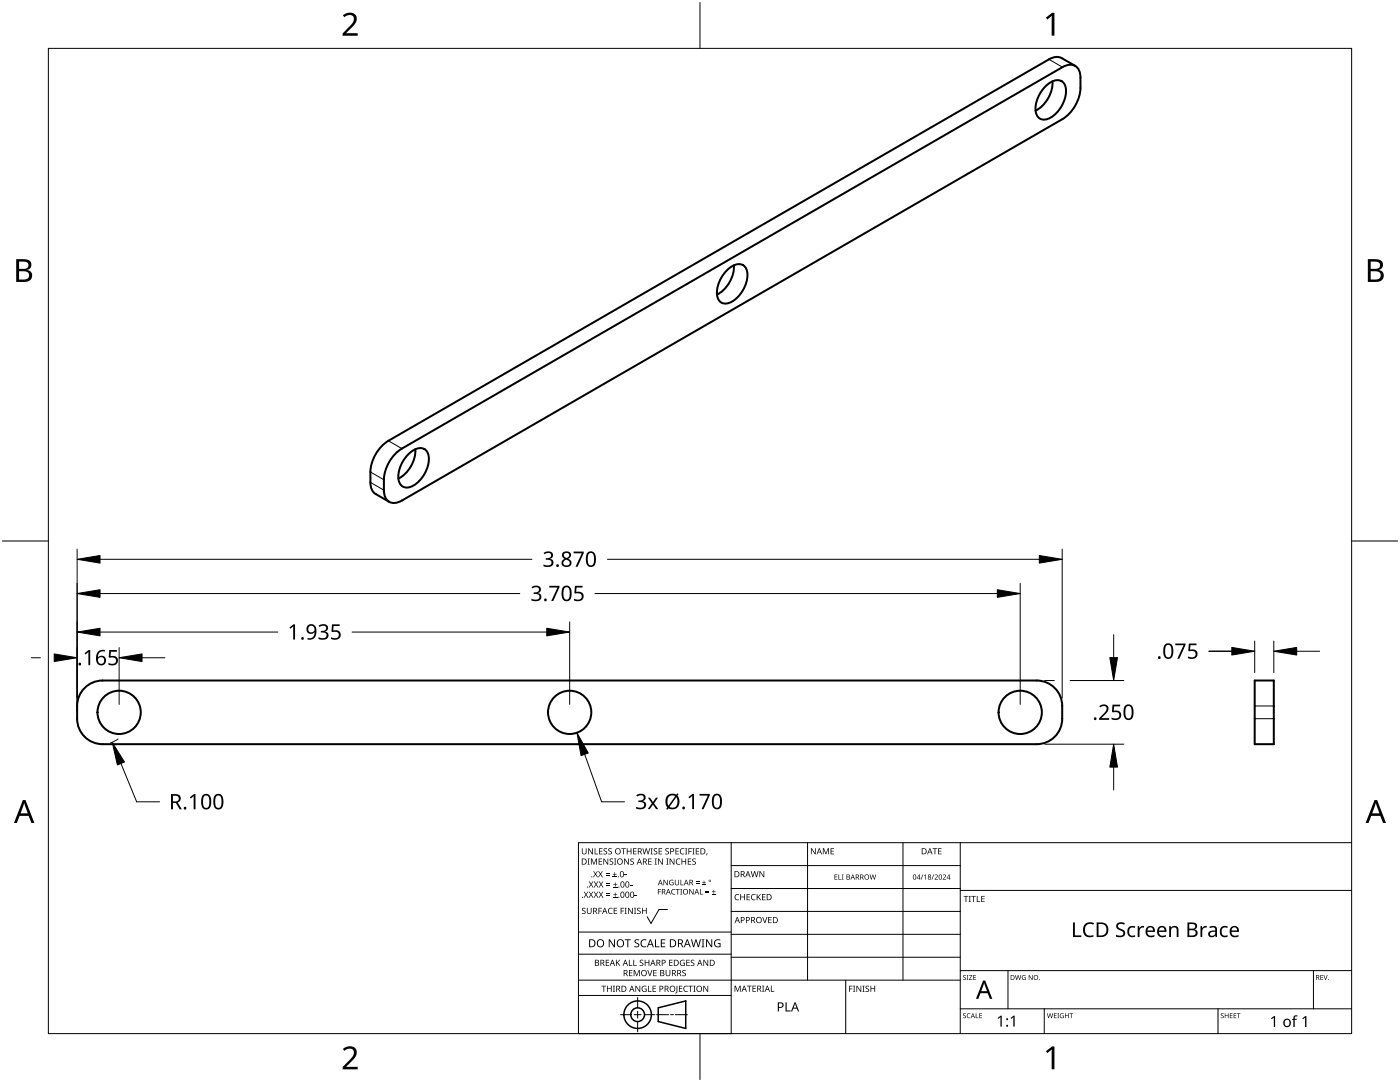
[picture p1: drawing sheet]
<svg xmlns="http://www.w3.org/2000/svg" width="279mm" height="216mm" viewBox="0 0 279 216" stroke-linecap="round" stroke-linejoin="round" font-family="sans-serif">
<g fill="none" stroke="#000" stroke-width=".4">
<path d="M208.6 17.3a2.93 2.93 0 0 1 3.3-1.1 2.93 2.93 0 0 1 .6 3.4 5.8 5.8 0 0 1-3.9 4.3 1.81 1.81 0 0 1-2-2.2 6.8 6.8 0 0 1 2-4.4zM210 16.2a6.5 6.5 0 0 1-3.3 5.9M214.6 13.1l-2.7-1.5a2.54 2.54 0 0 0-2.6 .2l-131.8 76.2a7.9 7.9 0 0 0-3.6 6.2 7.1 7.1 0 0 0 .3 3.5l.8 .9 2.7 1.5M145 54a2.93 2.93 0 0 1 3.3-1.1 2.93 2.93 0 0 1 .7 3.4 5.8 5.8 0 0 1-4 4.3 1.81 1.81 0 0 1-1.9-2.2 6.8 6.8 0 0 1 1.9-4.4zM146.5 52.9a6.5 6.5 0 0 1-3.4 5.9M78.8 90.6l1.4-1.1 131.8-76.1a2.19 2.19 0 0 1 2.6-.3 2.19 2.19 0 0 1 1 2.4 8.8 8.8 0 0 1-.7 5l-1.1 1.7-.8 .9-1 .7-131.8 76.1a2.19 2.19 0 0 1-2.5 .2 2.19 2.19 0 0 1-1.1-2.3 8.8 8.8 0 0 1 .8-5l.6-1.2zM81.4 90.7a2.93 2.93 0 0 1 3.3-1.1 2.93 2.93 0 0 1 .7 3.4 5.8 5.8 0 0 1-4 4.3 1.81 1.81 0 0 1-1.9-2.2 6.8 6.8 0 0 1 1.9-4.4zM82.9 89.6a6.5 6.5 0 0 1-3.4 5.9M16.6 137.6a5.1 5.1 0 0 1 3.9-1.8h186.4a5.1 5.1 0 0 1 5.1 5.1 7.9 7.9 0 0 1-.7 5.1 5.1 5.1 0 0 1-4.4 2.5h-186.4a5.1 5.1 0 0 1-5.1-5.1 7.9 7.9 0 0 1 .7-5.1zM250.4 135.8h3.8v12.7h-3.8z"/>
<circle cx="23.8" cy="142.1" r="4.3"/>
<circle cx="113.7" cy="142.1" r="4.3"/>
<circle cx="203.6" cy="142.1" r="4.3"/>
</g>
<path d="M209.3 11.8l2.7 1.6M73.9 94.2l2.7 1.5M73.9 96.3l2.7 1.5M77.5 88l2.7 1.5M250.4 143.4h3.8M250.4 140.9h3.8" fill="none" stroke="#000" stroke-width=".2"/>
<path d="M9.7 9.7h260v196.5h-260z" fill="none" stroke="#000" stroke-width=".2"/>
<path d="M139.7 .5v9.2M.5 108h9.2M269.7 108h9.2M139.7 206.2v9.2" fill="none" stroke="#000" stroke-width=".2"/>
<g fill="#000">
<path d="M68.4 3.1a1.64 1.64 0 0 1 2.8 .4 2.52 2.52 0 0 1-1.2 2.2l-.9 .9h2.3v.5h-3v-.4l1.2-1.2a1.95 1.95 0 0 0 .9-2.2 1.23 1.23 0 0 0-1.8 .1zM208.7 3.5l1.3-.9h.4v4.5h-.5v-4l-.9 .8zM68.4 209.3a1.64 1.64 0 0 1 2.8 .4 2.52 2.52 0 0 1-1.2 2.2l-.9 1h2.3v.5h-3v-.5l1.2-1.2a1.95 1.95 0 0 0 .9-2.1 1.23 1.23 0 0 0-1.8 .1zM208.7 209.8l1.3-1h.4v4.6h-.5v-4l-.9 .7z"/>
<path d="M3.2 51.7h1.3a1.28 1.28 0 0 1 1.7 1.3 1.04 1.04 0 0 1-.8 .9 1.23 1.23 0 0 1 1 1.5 1.23 1.23 0 0 1-1.6 .9h-1.6zM3.8 54.1v1.7h.9a.86 .86 0 0 0 1.1-.9 .86 .86 0 0 0-1.1-.8zM3.8 52.2v1.4h.8a.78 .78 0 0 0 1.1-.7 .78 .78 0 0 0-1.1-.7z"/>
<path d="M273 51.7h1.3a1.28 1.28 0 0 1 1.7 1.3 1.04 1.04 0 0 1-.9 .9 1.23 1.23 0 0 1 1 1.5 1.23 1.23 0 0 1-1.5 .9h-1.6zM273.6 54.1v1.7h.9a.86 .86 0 0 0 1.1-.9 .86 .86 0 0 0-1.2-.8zM273.6 52.2v1.4h.8a.78 .78 0 0 0 1-.7 .78 .78 0 0 0-1.1-.7z"/>
<path d="M4.6 159.6h.5l1.8 4.6h-.6l-.6-1.4h-1.8l-.5 1.4h-.6zM4.8 160.2l-.7 2.1h1.4z"/>
<path d="M274.3 159.6h.5l1.8 4.6h-.6l-.5-1.4h-1.8l-.6 1.4h-.6zM274.6 160.2l-.7 2.1h1.4z"/>
</g>
<g fill="none" stroke="#000" stroke-width=".2">
<path d="M145.9 168.1v38.1h-30.5v-38.1h154.3M145.9 172.7h45.7M145.9 177.3h45.7M161.2 168.1v27.5M180.2 168.1v27.5M191.6 168.1v38.1M191.6 177.7h78.1M115.4 198.6h30.5M115.4 195.6h76.2M115.4 190.4h30.5M115.4 186h30.5M127.3 199v2.1"/>
<path d="M133.2 181.5h-1.7l-1.6 2.8-.7-1.4M145.9 181.9h45.7M145.9 186.4h45.7M145.9 191h45.7M168.8 195.6v10.6M191.6 193.7h78.1M201.2 193.7v7.6M262.1 193.7v7.6M123.8 202.5h2.1M126.6 202.5h1.3M127.3 201.8v1.4M127.3 203.8v2.1"/>
<path d="M128.6 202.5h2.1M131 202.5h2.4M133.8 202.5h.6M134.8 202.5h2.4M191.6 201.3h78.1M208.4 201.3v4.9M243.1 201.3v4.9"/>
</g>
<g fill="#000">
<path d="M116.1 169.3h.2v.8a.32 .32 0 0 0 .3 .3 .32 .32 0 0 0 .3-.3v-.8h.2v.8a.47 .47 0 0 1-.5 .4 .47 .47 0 0 1-.5-.5zM116.5 177.9h.2l.3 .5 .3-.5h.1l-.4 .6 .4 .6h-.1l-.3-.5-.4 .5h-.1l.4-.6zM117.3 171.3h.4l-.1 .1v1l.1 .1h-.4l.1-.1v-1zM117.4 169.3h.2l.6 1v-1h.1v1.2h-.1l-.7-1v1h-.1zM117.5 177.9h.2l.3 .5 .3-.5h.1l-.4 .6 .4 .6h-.1l-.4-.5-.3 .5h-.1l.4-.6zM117.5 175.9h.2l.3 .5 .3-.5h.1l-.4 .6 .5 .6h-.2l-.3-.5-.4 .5h-.1l.4-.6zM117.9 171.3h.3l.3 1 .4-1h.2v1.2h-.1v-1l-.4 1h-.1l-.4-1v1h-.2zM118.7 169.3h.1v1h.6v.2h-.7zM118.4 173.8h.1l.3 .5 .3-.5h.2l-.4 .6 .4 .7h-.1l-.4-.6-.3 .6h-.1l.4-.7zM118.5 177.9h.2l.2 .5 .3-.5h.2l-.4 .6 .4 .6h-.1l-.4-.5-.3 .5h-.1l.4-.6zM118.5 175.9h.2l.3 .5 .3-.5h.1l-.4 .6 .4 .6h-.1l-.3-.5-.4 .5h-.1l.4-.6zM119.5 171.3h.7v.1h-.6v.4h.5v.2h-.5v.4h.6v.1h-.7z"/>
<path d="M119.6 169.3h.6v.1h-.5v.4h.5v.1h-.5v.4h.5v.2h-.6zM119.4 173.8h.1l.3 .5 .3-.5h.2l-.4 .6 .4 .7h-.1l-.4-.6-.3 .6h-.2l.5-.7zM119.5 177.9h.1l.3 .5 .3-.5h.2l-.4 .6 .4 .6h-.1l-.4-.5-.3 .5h-.1l.4-.6zM119.5 175.9h.2l.3 .5 .3-.5h.1l-.4 .6 .4 .6h-.1l-.4-.5-.3 .5h-.1l.4-.6zM120.9 174.6h.8v.1h-.8zM120.9 174.2h.8v.1h-.8zM121 178.7h.8v.1h-.8zM121 178.3h.8v.1h-.8zM121 176.6h.8v.1h-.8zM121 176.3h.8v.1h-.8zM120.5 169.4l.4-.1h.3l-.1 .1a.25 .25 0 0 0-.4-.1 .25 .25 0 0 0 0 .4 .4 .4 0 0 1 .5 .3 .4 .4 0 0 1-.3 .5 .4 .4 0 0 1-.5-.2h.2a.27 .27 0 0 0 .4-.1 .27 .27 0 0 0-.3-.3l-.2-.2zM120.4 171.3h.2l.6 1v-1h.2v1.2h-.2l-.6-1v1h-.2z"/>
<path d="M121.4 169.4l.5-.1h.2v.1a.25 .25 0 0 0-.4-.1 .25 .25 0 0 0 0 .4 .4 .4 0 0 1 .4 .3 .4 .4 0 0 1-.2 .5 .4 .4 0 0 1-.5-.2h.1a.27 .27 0 0 0 .5-.1 .27 .27 0 0 0-.4-.3l-.2-.2zM122.3 174.9h.8v.2h-.8zM122.4 179h.8v.1h-.8zM122.4 177h.8v.1h-.8zM121.7 171.4l.4-.1 .3 .1-.1 .1a.25 .25 0 0 0-.4-.1 .25 .25 0 0 0 0 .4 .4 .4 0 0 1 .5 .3 .4 .4 0 0 1-.3 .5 .4 .4 0 0 1-.5-.3l.2 .1a.27 .27 0 0 0 .4-.2 .27 .27 0 0 0-.3-.3l-.2-.2zM122.6 174h.1v.4h.4v.1h-.4v.4h-.1v-.4h-.3v-.1h.3zM122.7 178.1h.1v.4h.4v.1h-.4v.3h-.1v-.3h-.3v-.1h.3zM122.7 176.1h.2v.3h.3v.2h-.3v.3h-.2v-.3h-.3v-.2h.3zM122.5 171.3h.5l-.2 .1v1l.2 .1h-.5l.2-.1v-1zM124 169.3h.9v.1h-.4v1.1h-.1v-1.1h-.4zM124.7 174.5h.4v.2h-.4zM124.6 171.3h.1l.7 1v-1h.1v1.2h-.2l-.6-1v1h-.1z"/>
<path d="M125.7 176.6h.5v.1h-.5zM125.1 169.3h.1v.5h.7v-.5h.1v1.2h-.1v-.6h-.7v.6h-.1zM125.8 171.4l.5-.1 .2 .1v.1a.25 .25 0 0 0-.4-.1 .25 .25 0 0 0 0 .4 .4 .4 0 0 1 .4 .3 .4 .4 0 0 1-.2 .5 .4 .4 0 0 1-.5-.3l.1 .1a.27 .27 0 0 0 .5-.2 .27 .27 0 0 0-.4-.3l-.2-.2zM126.7 178.6h.4v.2h-.4zM126.4 169.3h.6v.1h-.5v.4h.5v.1h-.5v.4h.5v.2h-.6zM128.2 169.3h.2l.2 1 .3-1h.2l.2 1 .3-1h.1l-.3 1.2h-.1l-.3-1.1-.3 1.1h-.2zM129.4 171.3h.6v.1h-.5v.4h.5v.2h-.5v.4h.5v.1h-.6zM129.8 169.3h.5l-.2 .1v1l.2 .1h-.5l.2-.1v-1zM130.7 171.3h.4l-.1 .1v1l.1 .1h-.4l.1-.1v-1zM130.5 169.4l.4-.1h.3l-.1 .1a.25 .25 0 0 0-.4-.1 .25 .25 0 0 0 0 .4 .4 .4 0 0 1 .5 .3 .4 .4 0 0 1-.3 .5 .4 .4 0 0 1-.5-.2h.2a.27 .27 0 0 0 .4-.1 .27 .27 0 0 0-.3-.3l-.2-.2zM131.3 177.4h.6v.1h-.5v.4h.5v.1h-.5v.5h-.1zM131.4 169.3h.7v.1h-.5v.4h.5v.1h-.5v.4h.5v.2h-.7z"/>
<path d="M131.3 171.3h.2l.7 1-.1-1h.2v1.2h-.2l-.6-1v1h-.2zM132.4 175.6h.2l.6 .9v-.9h.1v1h-.2l-.6-.9v.9h-.1zM133 171.3h.4l-.1 .1v1l.1 .1h-.4l.1-.1v-1zM132.8 169.4l.4-.1h.3l-.1 .1a.25 .25 0 0 0-.3-.1 .25 .25 0 0 0 0 .4 .4 .4 0 0 1 .4 .3 .4 .4 0 0 1-.3 .5 .4 .4 0 0 1-.4-.2h.1a.27 .27 0 0 0 .5-.1 .27 .27 0 0 0-.4-.3l-.2-.2zM133.7 175.7l.5-.2 .2 .1v.1a.45 .45 0 0 0-.7 .4 .45 .45 0 0 0 .6 .4v-.3h-.2v-.1h.3v.5a.6 .6 0 0 1-.8-.1 .6 .6 0 0 1 .1-.8zM134.1 177.5l.4-.1h.3l-.1 .2a.44 .44 0 0 0-.6 .4 .44 .44 0 0 0 .6 .3 .52 .52 0 0 1-.7 0 .52 .52 0 0 1 .1-.8zM133.6 171.3h.2l.7 1v-1h.1v1.2h-.2l-.6-1v1h-.2zM134.9 177.4h.8v.1h-.4v1h-.1v-1h-.3zM135 171.5l.5-.2 .3 .1-.1 .1a.49 .49 0 0 0-.7 .4 .49 .49 0 0 0 .7 .5 .52 .52 0 0 1-.6 0 .52 .52 0 0 1-.2-.6zM134.8 169.3h.7v.1h-.6v.4h.5v.1h-.5v.4h.6v.2h-.7zM134.7 175.6h.1v.7a.28 .28 0 0 0 .3 .2 .28 .28 0 0 0 .3-.2v-.7h.1v.7a.42 .42 0 0 1-.4 .4 .42 .42 0 0 1-.4-.4zM135.8 175.6h.1v.9h.5v.1h-.6z"/>
<path d="M135.8 177.4h.3l-.1 .1v.9l.1 .1h-.3l.1-.1v-.9zM135.8 169.4l.5-.2 .3 .1-.1 .1a.49 .49 0 0 0-.7 .5 .49 .49 0 0 0 .8 .4 .52 .52 0 0 1-.7 .1 .52 .52 0 0 1-.2-.6zM136 171.3h.2v.5h.6v-.5h.1v1.2h-.1v-.5h-.6v.5h-.2zM136.7 169.3h.5l-.2 .1v1l.2 .1h-.5l.2-.1v-1zM137.4 169.3h.7v.1h-.6v.4h.5v.2h-.5v.5h-.1zM137.3 171.3h.6v.1h-.5v.4h.5v.2h-.5v.4h.5v.1h-.6zM137.6 177.4h.1l.6 .9v-.9h.1v1.1h-.1l-.6-.9v.9h-.1zM138.2 169.3h.4l-.1 .1v1l.1 .1h-.4l.1-.1v-1zM138.9 176.2h.7v.1h-.7zM138.9 175.9h.7v.1h-.7zM138.2 171.4l.4-.1 .3 .1-.1 .1a.25 .25 0 0 0-.4-.1 .25 .25 0 0 0 0 .4 .4 .4 0 0 1 .5 .3 .4 .4 0 0 1-.3 .5 .4 .4 0 0 1-.5-.3l.2 .1a.27 .27 0 0 0 .4-.2 .27 .27 0 0 0-.3-.3l-.2-.2zM138.9 169.3h.6v.1h-.5v.4h.5v.1h-.5v.4h.5v.2h-.6z"/>
<path d="M139.7 177.4h.1v1h.5v.1h-.6zM140.1 176.5h.8v.1h-.8zM140.4 175.7h.2v.3h.3v.2h-.3v.3h-.2v-.3h-.3v-.2h.3zM140.8 178h.7v.2h-.7zM140.8 177.7h.7v.1h-.7zM141 170.3h.2l-.3 .4zM142.1 178.4h.7v.1h-.7zM142.4 177.6h.1v.3h.3v.1h-.3v.3h-.1v-.3h-.3v-.1h.3zM146.8 178.6l.4-.2 .3 .1v.1a.49 .49 0 0 0-.7 .4 .49 .49 0 0 0 .7 .5 .52 .52 0 0 1-.7 0 .52 .52 0 0 1-.2-.6zM147.7 178.4h.2v.5h.6v-.5h.2v1.2h-.2v-.5h-.6v.5h-.2zM149 178.4h.7v.1h-.5v.4h.4v.2h-.4v.4h.5v.1h-.7zM150 178.6l.5-.2 .3 .1-.1 .1a.49 .49 0 0 0-.7 .4 .49 .49 0 0 0 .8 .5 .52 .52 0 0 1-.7 0 .52 .52 0 0 1-.2-.6z"/>
<path d="M149.8 173.8h.2l.2 1.1 .3-1.1h.2l.3 1.1 .2-1.1h.2l-.3 1.2h-.2l-.3-1-.3 1h-.1zM151 178.4h.2v.6l.5-.6h.2l-.5 .5 .5 .7h-.2l-.4-.6-.1 .6h-.2zM151.6 173.8h.1l.7 1v-1h.1v1.2h-.2l-.6-1v1h-.1zM152.1 178.4h.7v.1h-.6v.4h.5v.2h-.5v.4h.6v.1h-.7zM161.8 169.3h.2l.7 1v-1h.1v1.2h-.2l-.6-1v1h-.2zM164.2 169.3h.2l.4 .9 .4-.9h.2v1.2h-.1v-1.1l-.4 1.1h-.1l-.4-1.1v1.1h-.2zM165.8 169.3h.6v.1h-.5v.4h.5v.1h-.5v.4h.5v.2h-.6zM166.5 174.5h.6v.1h-.4v.3h.4v.1h-.4v.4h.4v.1h-.6zM167.3 174.5h.2v.9h.4v.1h-.6zM168 174.5h.4l-.1 .1v.8l.1 .1h-.4l.1-.1v-.8zM173.6 174.5h.1l.2 .9 .2-.9h.2l.2 .9 .2-.9h.1l-.2 1h-.2l-.2-.9-.2 .9h-.2zM184.1 174.5h.2l-.4 1h-.1z"/>
<path d="M184.4 174.7l.4-.2v1h-.1v-.9l-.2 .2zM186.3 174.5h.1l-.4 1h-.1zM186.1 169.3h.9v.1h-.3v1.1h-.2v-1.1h-.4zM186.5 174.6a.37 .37 0 0 1 .6 0 .37 .37 0 0 1-.2 .6l-.2 .2h.5v.1h-.7l.3-.4a.27 .27 0 0 0 .3-.3 .27 .27 0 0 0-.4-.2zM187.2 169.3h.7v.1h-.5v.4h.5v.1h-.5v.4h.5v.2h-.7zM188.2 174.6a.37 .37 0 0 1 .6 0 .37 .37 0 0 1-.3 .6l-.2 .2h.5v.1h-.7l.3-.4a.27 .27 0 0 0 .3-.3 .27 .27 0 0 0-.4-.2zM192.3 178.8h.9v.1h-.3v1.1h-.2v-1.1h-.4zM193.3 178.8h.5l-.2 .1v1l.2 .1h-.5l.2-.1v-1zM193.8 178.8h1v.1h-.4v1.1h-.2v-1.1h-.4zM194.9 178.8h.2v1.1h.5v.1h-.7zM195.8 178.8h.7v.1h-.5v.4h.5v.1h-.5v.5h.5v.1h-.7zM116.2 181.3l.4-.2 .3 .1-.1 .1a.25 .25 0 0 0-.4-.1 .25 .25 0 0 0 0 .4 .4 .4 0 0 1 .5 .3 .4 .4 0 0 1-.3 .5 .4 .4 0 0 1-.5-.2h.2a.27 .27 0 0 0 .4-.1 .27 .27 0 0 0-.3-.3l-.2-.2z"/>
<path d="M117.1 181.1h.2v.8a.32 .32 0 0 0 .3 .3 .32 .32 0 0 0 .3-.3v-.8h.2v.8a.47 .47 0 0 1-.5 .5 .47 .47 0 0 1-.5-.5zM119.4 181.1h.7v.2h-.5v.4h.5v.1h-.5v.6h-.2zM120 196.7h1v.1h-.4v1.1h-.2v-1.1h-.4zM120.9 191.5h.7v.1h-.6v.4h.5v.2h-.5v.4h.6v.1h-.7zM121.5 181.3l.4-.2 .4 .1-.1 .1a.49 .49 0 0 0-.7 .5 .49 .49 0 0 0 .7 .4 .52 .52 0 0 1-.6 .1 .52 .52 0 0 1-.3-.6zM121.1 196.7h.2v.5h.6v-.5h.2v1.2h-.2v-.6h-.6v.6h-.2zM121.5 187.4h.2l.9 1.3v-1.3h.1v1.6h-.2l-.8-1.3v1.3h-.2zM122.3 196.7h.4l-.1 .1v1l.1 .1h-.4l.2-.1v-1zM122.5 181.1h.7v.2h-.6v.4h.5v.1h-.5v.4h.6v.2h-.7zM122.9 191.5h.2v.6l.5-.6h.2l-.5 .5 .5 .7h-.2l-.4-.6-.1 .6h-.2zM123.9 181.1h.6v.2h-.5v.4h.5v.1h-.5v.6h-.1zM124.7 181.1h.4l-.2 .2v.9l.2 .2h-.4l.1-.2v-.9z"/>
<path d="M124.7 187.4h1.2v.2h-.5v1.4h-.2v-1.4h-.5zM125.5 191.5h.2v1.1h.5v.1h-.7zM125.5 193.6h.7v.1h-.5v.4h.5v.1h-.5v.4h.5v.2h-.7zM125.3 181.1h.2l.7 1.1-.1-1.1h.2v1.3h-.2l-.6-1v1h-.2zM126.4 191.5h.1v1.1h.6v.1h-.7zM126.5 181.1h.5l-.2 .2v.9l.2 .2h-.5l.2-.2v-.9zM126.5 193.6h.2l.4 1 .4-1h.2v1.2h-.2v-1.1l-.4 1.1h-.1l-.4-1.1v1.1h-.1zM126.7 187.6l.3-.2 .6 .1-.2 .1a.33 .33 0 0 0-.6 .2 .33 .33 0 0 0 .4 .4 .47 .47 0 0 1 .4 .6 .47 .47 0 0 1-.7 .2h-.3v-.2h.2a.35 .35 0 0 0 .6-.2 .35 .35 0 0 0-.5-.4l-.3-.2zM126.8 196.7h.2l.6 1v-1h.2v1.2h-.2l-.7-1 .1 1h-.2zM127.2 181.3l.4-.2 .3 .1-.1 .1a.25 .25 0 0 0-.4-.1 .25 .25 0 0 0 0 .4 .4 .4 0 0 1 .5 .3 .4 .4 0 0 1-.3 .5 .4 .4 0 0 1-.5-.2h.2a.27 .27 0 0 0 .4-.1 .27 .27 0 0 0-.3-.3l-.2-.2zM127.7 191.6l.4-.1 .3 .1-.1 .1a.25 .25 0 0 0-.3-.1 .25 .25 0 0 0 0 .4 .4 .4 0 0 1 .4 .3 .4 .4 0 0 1-.3 .5 .4 .4 0 0 1-.4-.3l.1 .1a.27 .27 0 0 0 .5-.2 .27 .27 0 0 0-.4-.3l-.2-.2zM128 187.6l.6-.2 .4 .1-.1 .2a.63 .63 0 0 0-.9 .5 .63 .63 0 0 0 1 .6v.2a.83 .83 0 0 1-1.1-.3 .83 .83 0 0 1 .1-1.1z"/>
<path d="M128.2 196.8l.6-.1 .2 .1v.1a.5 .5 0 0 0-.8 .4 .5 .5 0 0 0 .7 .5v-.4h-.3v-.1h.4v.6a.66 .66 0 0 1-.8-.2 .66 .66 0 0 1 0-.9zM128.1 181.1h.2v.6h.6v-.6h.2v1.3h-.2v-.6h-.6v.6h-.2zM129.2 193.6h.1l.4 1 .3-1h.2l-.4 1.2h-.2zM129.3 196.7h.2v1.1h.5v.1h-.7zM128.7 191.5h.1v.5h.6v-.5h.2v1.2h-.2v-.5h-.6v.5h-.1zM130.7 187.4h.2v1.4h.7v.2h-.9zM130.2 196.7h.7v.1h-.5v.4h.5v.1h-.5v.5h.5v.1h-.7zM130.4 193.6h.6v.1h-.5v.4h.5v.1h-.5v.4h.5v.2h-.6zM131.9 187.4h.9v.2h-.7v.5h.6v.2h-.6v.5h.7v.2h-.9zM132.8 193.6h.2v.7a.32 .32 0 0 0 .3 .4 .32 .32 0 0 0 .3-.4v-.7h.2v.7a.47 .47 0 0 1-.5 .5 .47 .47 0 0 1-.5-.5zM133.5 191.5h.7v.1h-.5v.4h.5v.2h-.5v.4h.5v.1h-.7zM135 196.7h.2v1.3l-.1 .2h-.3l-.1-.1 .3-.2z"/>
<path d="M135.5 196.7h.7v.1h-.5v.4h.4v.1h-.4v.5h.5v.1h-.7zM135.8 191.7l.5-.2 .4 .1-.1 .1a.5 .5 0 0 0-.8 .4 .5 .5 0 0 0 .7 .5v-.4h-.2v-.1h.4v.6a.66 .66 0 0 1-.9-.1 .66 .66 0 0 1 0-.9zM136.2 193.7l.4-.2 .3 .1-.1 .1a.25 .25 0 0 0-.4-.1 .25 .25 0 0 0 0 .4 .4 .4 0 0 1 .5 .3 .4 .4 0 0 1-.3 .5 .4 .4 0 0 1-.5-.2h.2a.27 .27 0 0 0 .5-.1 .27 .27 0 0 0-.4-.3l-.2-.2zM136.5 196.8l.5-.1 .3 .1-.1 .1a.49 .49 0 0 0-.7 .4 .49 .49 0 0 0 .8 .4 .52 .52 0 0 1-.7 .1 .52 .52 0 0 1-.2-.6zM137 191.5h.6v.1h-.5v.4h.5v.2h-.5v.4h.5v.1h-.6zM137.4 196.7h.9v.1h-.4v1.1h-.1v-1.1h-.4zM137.9 191.6l.4-.1 .3 .1-.1 .1a.25 .25 0 0 0-.4-.1 .25 .25 0 0 0 0 .4 .4 .4 0 0 1 .5 .3 .4 .4 0 0 1-.3 .5 .4 .4 0 0 1-.5-.3l.2 .1a.27 .27 0 0 0 .4-.2 .27 .27 0 0 0-.3-.3l-.2-.2zM138.4 196.7h.4l-.1 .1v1l.1 .1h-.4l.1-.1v-1zM137.9 187.4h.2l.3 1.4 .4-1.4h.2l.4 1.4 .3-1.4h.2l-.4 1.6h-.2l-.4-1.3-.4 1.3h-.2zM140 187.4h.6l-.2 .2v1.3l.2 .1h-.6l.2-.1v-1.3zM140.4 196.7h.1l.7 1v-1h.1v1.2h-.1l-.7-1v1h-.1zM140.4 191.5h.2l.6 1v-1h.1v1.2h-.1l-.7-1v1h-.1z"/>
<path d="M140.9 187.4h.2l.9 1.3v-1.3h.1v1.6h-.2l-.8-1.3v1.3h-.2zM142.7 187.6l.7-.2 .4 .1-.1 .2a.65 .65 0 0 0-1 .5 .65 .65 0 0 0 .9 .6v-.4h-.3v-.2h.5v.7a.86 .86 0 0 1-1.1-.1 .86 .86 0 0 1 0-1.2zM146.6 196.7h.2l.4 1 .4-1h.2v1.2h-.1v-1.1l-.4 1.1h-.2l-.4-1.1v1.1h-.1zM149.1 196.7h.9v.1h-.4v1.1h-.1v-1.1h-.4zM150.2 196.7h.7v.1h-.6v.4h.5v.1h-.5v.5h.6v.1h-.7zM152.1 183h.2l.3 1 .4-1h.1l-.4 1.2h-.1zM152.1 196.7h.4l-.1 .1v1l.1 .1h-.4l.1-.1v-1zM153.8 196.7h.2v1.1h.5v.1h-.7zM153.3 183h.7v.1h-.5v.4h.5v.1h-.5v.5h.5v.1h-.7zM169.5 196.7h.6v.1h-.5v.5h.5v.1h-.5v.5h-.1zM170.2 196.7h.5l-.2 .1v1l.2 .1h-.5l.2-.1v-1zM170.9 196.7h.2l.6 1v-1h.2v1.2h-.2l-.6-1v1h-.2z"/>
<path d="M172.1 196.7h.5l-.2 .1v1l.2 .1h-.5l.2-.1v-1zM172.8 196.8l.4-.1h.2v.2a.25 .25 0 0 0-.4-.1 .25 .25 0 0 0 0 .4 .4 .4 0 0 1 .5 .3 .4 .4 0 0 1-.3 .4 .4 .4 0 0 1-.5-.2l.2 .1a.27 .27 0 0 0 .4-.2 .27 .27 0 0 0-.3-.3l-.3-.2zM173.7 196.7h.2v.5h.6v-.5h.2v1.2h-.2v-.6h-.6v.6h-.2zM192.2 194.7l.4-.1h.2l-.1 .1a.24 .24 0 0 0-.3 0 .24 .24 0 0 0-.1 .3 .24 .24 0 0 0 .4 .1 .31 .31 0 0 1 0 .4 .31 .31 0 0 1-.5-.1 .24 .24 0 0 0 .3 .1 .24 .24 0 0 0 .1-.3l-.4-.3zM192.9 194.6h.4l-.1 .1v.7l.1 .1h-.4l.1-.1v-.7zM193.4 194.6h.6l-.5 .8h.6v.1h-.7l.5-.8h-.5zM194.2 194.6h.6v.1h-.4v.3h.4v.1h-.4v.3h.4v.1h-.6zM202.6 194.6h.1l.2 .8 .2-.8h.2l.2 .8 .2-.8h.1l-.2 .9h-.2l-.2-.8-.2 .8h-.2zM204 194.7l.4-.1h.3l-.1 .1a.4 .4 0 0 0-.6 .4 .4 .4 0 0 0 .6 .3v-.3l-.2-.1h.3v.5a.53 .53 0 0 1-.7-.1 .53 .53 0 0 1 0-.7zM205.3 194.6h.1l.6 .8v-.8h.1v.9h-.2l-.5-.8v.8h-.1zM214.1 184.1h.4v2.6h1.3v.3h-1.7zM216.5 184.4a1.63 1.63 0 0 1 1.8-.2l-.1 .3a1.14 1.14 0 0 0-1.4 .1 1.14 1.14 0 0 0-.2 1.4 1.11 1.11 0 0 0 1.6 .6v.3a1.5 1.5 0 0 1-1.8-.3 1.5 1.5 0 0 1-.1-1.9z"/>
<path d="M222.9 184.3a1.38 1.38 0 0 1 1.6-.1l-.1 .3-.4-.1a.52 .52 0 0 0-.7 0 .52 .52 0 0 0 0 .7l.3 .2a.9 .9 0 0 1 .9 1.1 .9 .9 0 0 1-1.2 .6l-.6-.1v-.4a1.04 1.04 0 0 0 1.5-.2 1.04 1.04 0 0 0-1-.8 .77 .77 0 0 1-.3-1.2zM225.2 185.1l.5-.3h.5l.4 .1-.1 .3a.8 .8 0 0 0-1.2 .7 .8 .8 0 0 0 1.1 .7h.1v.3a1.12 1.12 0 0 1-1.4-.3 1.12 1.12 0 0 1 0-1.4zM227.1 184.8h.2l.1 .4 .4-.4h.5v.3h-.5l-.3 .3-.1 1.6h-.3zM233.3 184.8h.3l.1 .3a.83 .83 0 0 1 .9-.3 .83 .83 0 0 1 .6 .8v1.4h-.4v-1.4a.59 .59 0 0 0-.7-.5 .59 .59 0 0 0-.4 .7v1.2h-.4zM239.6 184.8h.3v.4l.4-.4h.6l-.1 .3h-.5l-.3 .3-.1 1.6h-.3zM243.7 185.1l.4-.3h.5l.4 .1-.1 .3a.8 .8 0 0 0-1.1 .7 .8 .8 0 0 0 1.1 .7h.1v.3a1.12 1.12 0 0 1-1.4-.3 1.12 1.12 0 0 1 0-1.4zM263.5 194.6h.6v.1h-.5v.3h.4v.1h-.4v.3h.5v.1h-.6zM264.1 194.6h.2l.2 .8 .3-.8h.2l-.4 .9h-.1zM156.8 200h.2v1.6h.8v.2h-1zM192.2 202.3l.4-.1h.2l-.1 .1a.24 .24 0 0 0-.3 0 .24 .24 0 0 0-.1 .3 .24 .24 0 0 0 .4 .1 .31 .31 0 0 1 0 .5 .31 .31 0 0 1-.5-.2 .24 .24 0 0 0 .3 .1 .24 .24 0 0 0 .1-.3l-.4-.2zM193.1 202.3l.3-.1h.3l-.1 .1a.39 .39 0 0 0-.5 .4 .39 .39 0 0 0 .5 .3 .46 .46 0 0 1-.6 0 .46 .46 0 0 1 .1-.7zM194.7 202.2h.1v.8h.5v.2h-.6z"/>
<path d="M195.4 202.2h.6v.1h-.4v.3h.4v.1h-.4v.4h.4v.1h-.6zM199.1 203.1l.6-.4h.2v2.1h-.2v-1.9l-.5 .4zM201.7 203.1l.6-.4h.2v2.1h-.3v-1.9l-.4 .4zM209 202.2h.1l.2 .8 .2-.8h.1l.3 .8 .2-.8h.1l-.3 1h-.1l-.2-.9-.3 .9h-.1zM210.3 202.2h.6v.1h-.4v.3h.3v.1h-.3v.4h.4v.1h-.6zM211 202.2h.4l-.2 .1v.8l.2 .1h-.4l.1-.1v-.8zM211.6 202.3l.7-.1-.1 .1a.4 .4 0 0 0-.6 .4 .4 .4 0 0 0 .6 .3v-.2l-.2-.2h.3v.5a.53 .53 0 0 1-.7-.1 .53 .53 0 0 1 0-.7zM212.5 202.2h.2v.4h.5v-.4h.1v1h-.1v-.5h-.5v.5h-.2zM213.4 202.2h.8v.1h-.3v.9h-.2v-.9h-.3zM243.7 202.3l.3-.1h.2v.1a.24 .24 0 0 0-.3 0 .24 .24 0 0 0-.1 .3 .24 .24 0 0 0 .3 .1 .31 .31 0 0 1 0 .5 .31 .31 0 0 1-.5-.2 .24 .24 0 0 0 .4 .1 .24 .24 0 0 0 0-.3l-.3-.2zM244.4 202.2h.2v.4h.5v-.4h.1v1h-.1v-.5h-.5v.5h-.2zM245.4 202.2h.6v.1h-.4v.3h.4v.1h-.4v.4h.4v.1h-.6z"/>
<path d="M246.2 202.2h.5v.1h-.4v.3h.4v.1h-.4v.4h.4v.1h-.5zM246.8 202.2h.8v.1h-.3v.9h-.2v-.9h-.3zM253.7 203.2l.6-.5h.2v2.2h-.3v-1.9l-.4 .4zM258.2 202.7l.3-.1h.5l-.1 .3-.4-.1-.1 .2v.3h.4v.2h-.4v1.4h-.3v-1.4h-.3l.3-.2zM259.9 203.2l.6-.5h.2v2.2h-.2v-1.9l-.5 .4z"/>
<path d="M116.1 171.3h.4a.61 .61 0 0 1 .6 .6 .61 .61 0 0 1-.6 .6h-.4zM116.3 171.4v1h.1a.48 .48 0 0 0 .5-.5 .48 .48 0 0 0-.4-.5z"/>
<path d="M122.7 169.9a.61 .61 0 0 1 1.2 0 .61 .61 0 0 1-1.2 0zM122.9 169.9a.45 .45 0 0 0 .9 0 .45 .45 0 0 0-.9 0z"/>
<path d="M123.1 171.9a.61 .61 0 0 1 1.2 0 .61 .61 0 0 1-1.2 0zM123.3 171.9a.45 .45 0 0 0 .9 0 .45 .45 0 0 0-.9 0z"/>
<path d="M123.9 173.9a.5 .5 0 0 1 .6 .1 .5 .5 0 0 1 0 .7 .44 .44 0 0 1-.6 .3 .44 .44 0 0 1-.2-.6zM123.9 174a.48 .48 0 0 0-.1 .6 .48 .48 0 0 0 .5 .3v-.8l-.1-.1z"/>
<path d="M124 178a.5 .5 0 0 1 .6 .1 .5 .5 0 0 1 0 .6 .44 .44 0 0 1-.6 .4 .44 .44 0 0 1-.2-.6zM124.1 178.1a.48 .48 0 0 0-.2 .6 .48 .48 0 0 0 .5 .3v-.8l-.1-.2z"/>
<path d="M124 176a.5 .5 0 0 1 .6 .1 .5 .5 0 0 1 0 .6 .44 .44 0 0 1-.6 .4 .44 .44 0 0 1-.2-.7zM124.1 176.1a.48 .48 0 0 0-.2 .5 .48 .48 0 0 0 .5 .3v-.7l-.1-.2z"/>
<path d="M124.9 178a.5 .5 0 0 1 .7 .1 .5 .5 0 0 1 0 .6 .44 .44 0 0 1-.6 .4 .44 .44 0 0 1-.2-.6zM125 178.1a.48 .48 0 0 0-.1 .6 .48 .48 0 0 0 .4 .3l.1-.8-.2-.2z"/>
<path d="M124.9 176a.5 .5 0 0 1 .7 .1 .5 .5 0 0 1 0 .6 .44 .44 0 0 1-.6 .4 .44 .44 0 0 1-.2-.7zM125 176.1a.48 .48 0 0 0-.1 .5 .48 .48 0 0 0 .5 .3v-.7l-.1-.2z"/>
<path d="M125.9 178a.5 .5 0 0 1 .6 .1 .5 .5 0 0 1 0 .6 .44 .44 0 0 1-.5 .4 .44 .44 0 0 1-.2-.6zM126 178.1a.48 .48 0 0 0-.2 .6 .48 .48 0 0 0 .5 .3l.1-.8-.2-.2z"/>
<path d="M127.3 169.3h.3a.35 .35 0 0 1 .5 .2 .35 .35 0 0 1-.3 .4l.4 .6h-.2l-.3-.5h-.3v.5h-.1zM127.4 169.4v.4h.2a.23 .23 0 0 0 .3-.2 .23 .23 0 0 0-.3-.2z"/>
<path d="M127.5 171.3h.2l.4 1.2h-.1l-.2-.4h-.4l-.2 .4h-.1zM127.6 171.5l-.2 .5h.4z"/>
<path d="M128.3 171.3h.3a.35 .35 0 0 1 .5 .2 .35 .35 0 0 1-.3 .5l.4 .5h-.2l-.3-.5h-.2v.5h-.2zM128.5 171.4v.5h.1a.23 .23 0 0 0 .3-.2 .23 .23 0 0 0-.3-.3z"/>
<path d="M131.7 175.5h.1l.5 1.1h-.2l-.1-.3h-.4l-.2 .3h-.1zM131.8 175.7l-.2 .5h.3z"/>
<path d="M132.1 177.4h.3a.31 .31 0 0 1 .4 .2 .31 .31 0 0 1-.2 .4l.3 .5h-.2l-.3-.5h-.2v.5h-.1zM132.2 177.5v.4h.2a.21 .21 0 0 0 .2-.2 .21 .21 0 0 0-.2-.2z"/>
<path d="M133.3 177.4h.1l.5 1.1h-.2l-.1-.4h-.4l-.2 .4h-.1zM133.4 177.5l-.2 .5h.4z"/>
<path d="M133.8 169.3h.3a.41 .41 0 0 1 .4 .5 .41 .41 0 0 1-.6 .2v.5h-.1zM133.9 169.4v.5a.29 .29 0 0 0 .5-.3 .29 .29 0 0 0-.5-.2z"/>
<path d="M136.9 175.5h.1l.4 1.1h-.1l-.1-.3h-.5l-.1 .3h-.1zM137 175.7l-.2 .5h.3z"/>
<path d="M136.2 177.9a.55 .55 0 0 1 1.1 0 .55 .55 0 0 1-1.1 0zM136.4 177.9a.45 .45 0 0 0 .9 0 .45 .45 0 0 0-.9 0z"/>
<path d="M137.6 175.6h.3a.31 .31 0 0 1 .4 .2 .31 .31 0 0 1-.2 .4l.3 .4h-.2l-.3-.4h-.2v.4h-.1zM137.7 175.7v.4h.2a.21 .21 0 0 0 .2-.2 .21 .21 0 0 0-.2-.2z"/>
<path d="M139 177.4h.1l.4 1.1h-.1l-.1-.4h-.5l-.1 .4h-.1zM139.1 177.5l-.2 .5h.3z"/>
<path d="M139.8 169.3h.4a.61 .61 0 0 1 .6 .6 .61 .61 0 0 1-.7 .6h-.3zM140 169.4v.9h.1a.48 .48 0 0 0 .5-.4 .48 .48 0 0 0-.4-.5z"/>
<path d="M141.4 175.8a.25 .25 0 0 1 .5 0 .25 .25 0 0 1-.5 0zM141.5 175.8a.15 .15 0 0 0 .3 0 .15 .15 0 0 0-.3 0z"/>
<path d="M146.6 173.8h.4a.61 .61 0 0 1 .6 .6 .61 .61 0 0 1-.7 .6h-.3zM146.7 174v.9h.2a.48 .48 0 0 0 .5-.5 .48 .48 0 0 0-.5-.4z"/>
<path d="M147.8 173.8h.4a.35 .35 0 0 1 .4 .3 .35 .35 0 0 1-.2 .4l.3 .5h-.2l-.3-.5h-.2v.5h-.2zM148 174v.4h.2a.23 .23 0 0 0 .3-.2 .23 .23 0 0 0-.3-.2z"/>
<path d="M149.2 173.8h.1l.5 1.2h-.1l-.2-.3h-.5l-.1 .3h-.2zM149.3 174l-.2 .5h.4z"/>
<path d="M153 178.4h.4a.61 .61 0 0 1 .6 .6 .61 .61 0 0 1-.6 .6h-.4zM153.2 178.5v1h.1a.48 .48 0 0 0 .5-.5 .48 .48 0 0 0-.4-.5z"/>
<path d="M163.4 169.2h.2l.5 1.3h-.2l-.2-.4h-.4l-.2 .4h-.1zM163.5 169.4l-.2 .6h.4z"/>
<path d="M168.9 174.5h.3a.26 .26 0 0 1 .4 .1 .26 .26 0 0 1-.2 .4 .27 .27 0 0 1 .2 .3 .27 .27 0 0 1-.3 .2h-.4zM169.1 175v.4h.2a.19 .19 0 0 0 .2-.2 .19 .19 0 0 0-.2-.2zM169.1 174.6v.3h.2a.17 .17 0 0 0 .2-.1 .18 .18 0 0 0-.3-.2z"/>
<path d="M170.1 174.5h.1l.4 1h-.1l-.1-.3h-.4l-.1 .3h-.2zM170.2 174.6l-.2 .5h.3z"/>
<path d="M170.8 174.5h.3a.29 .29 0 0 1 .3 .2 .29 .29 0 0 1-.2 .4l.3 .4h-.1l-.3-.4h-.2v.4h-.1zM170.9 174.6v.4h.2a.2 .2 0 0 0 .2-.2 .2 .2 0 0 0-.2-.2z"/>
<path d="M171.7 174.5h.3a.29 .29 0 0 1 .3 .2 .29 .29 0 0 1-.2 .4l.3 .4h-.1l-.3-.4h-.2v.4h-.1zM171.8 174.6v.4h.2a.2 .2 0 0 0 .2-.2 .2 .2 0 0 0-.3-.2z"/>
<path d="M172.4 175a.55 .55 0 0 1 1.1 0 .55 .55 0 0 1-1.1 0zM172.6 175a.4 .4 0 0 0 .8 0 .4 .4 0 0 0-.8 0z"/>
<path d="M182.3 174.6h.4l.2 .5a.38 .38 0 0 1-.5 .4 .38 .38 0 0 1-.2-.6zM182.4 174.6v.1a.39 .39 0 0 0-.1 .4 .39 .39 0 0 0 .3 .3 .4 .4 0 0 0 .2-.5 .4 .4 0 0 0-.4-.3z"/>
<path d="M183.4 174.5h.2v.7h.1l-.1 .3h-.2v-.2h-.4zM183.4 174.6l-.3 .6h.3z"/>
<path d="M184 169.3h.3a.61 .61 0 0 1 .6 .6 .61 .61 0 0 1-.6 .6h-.3zM184.1 169.4v.9h.2a.48 .48 0 0 0 .5-.4 .48 .48 0 0 0-.5-.5z"/>
<path d="M185.2 174.6a.29 .29 0 0 1 .5-.1 .29 .29 0 0 1-.1 .5 .29 .29 0 0 1 .1 .4 .29 .29 0 0 1-.4 0 .29 .29 0 0 1 .1-.4l-.2-.2zM185.3 175.2a.2 .2 0 0 0 .4 0 .2 .2 0 0 0-.4 0zM185.3 174.8a.2 .2 0 0 0 .4 0 .2 .2 0 0 0-.4 0z"/>
<path d="M185.5 169.2h.1l.5 1.3h-.1l-.2-.4h-.5l-.1 .4h-.2zM185.6 169.4l-.2 .6h.4z"/>
<path d="M187.5 174.6h.4l.1 .5a.38 .38 0 0 1-.4 .4 .38 .38 0 0 1-.3-.6zM187.5 174.6v.1a.39 .39 0 0 0-.1 .4 .39 .39 0 0 0 .4 .3 .4 .4 0 0 0 .1-.5 .4 .4 0 0 0-.4-.3z"/>
<path d="M189.4 174.5h.1v.7h.2l-.2 .3h-.1v-.2h-.5zM189.4 174.6l-.4 .6h.4z"/>
<path d="M118.4 181.1h.3a.35 .35 0 0 1 .4 .3 .35 .35 0 0 1-.2 .4l.3 .6h-.1l-.3-.5h-.3v.5h-.1zM118.5 181.3v.4h.2a.23 .23 0 0 0 .3-.2 .23 .23 0 0 0-.3-.2z"/>
<path d="M118.7 191.5h.4a.31 .31 0 0 1 .4 .2 .31 .31 0 0 1-.2 .4 .33 .33 0 0 1 .3 .4 .33 .33 0 0 1-.4 .2h-.5zM118.9 192.2v.4h.2a.23 .23 0 0 0 .3-.2 .23 .23 0 0 0-.3-.2zM118.9 191.6v.4h.2a.21 .21 0 0 0 .3-.2 .21 .21 0 0 0-.3-.2z"/>
<path d="M117.6 187.4h.5a.79 .79 0 0 1 .7 .8 .79 .79 0 0 1-.8 .8h-.4zM117.8 187.6v1.2h.2a.62 .62 0 0 0 .6-.6 .62 .62 0 0 0-.6-.6z"/>
<path d="M119.8 191.5h.4a.35 .35 0 0 1 .4 .3 .35 .35 0 0 1-.2 .4l.3 .5h-.2l-.3-.5h-.2v.5h-.2zM120 191.6v.5h.2a.23 .23 0 0 0 .3-.2 .23 .23 0 0 0-.3-.3z"/>
<path d="M119.3 187.6a.77 .77 0 0 1 1.1 .1 .77 .77 0 0 1-.2 1.1 .77 .77 0 0 1-1-.2l-.1-.6zM119.5 187.7a.63 .63 0 0 0-.2 .8 .63 .63 0 0 0 .8 .3 .63 .63 0 0 0 .2-.9 .63 .63 0 0 0-.8-.2z"/>
<path d="M120.6 181.1h.2l.4 1.3h-.1l-.2-.4h-.4l-.2 .4h-.1zM120.7 181.3l-.2 .6h.4z"/>
<path d="M122.1 191.5h.2l.5 1.2h-.2l-.1-.3h-.5l-.2 .3h-.1zM122.2 191.7l-.2 .5h.4z"/>
<path d="M123 196.7h.3a.35 .35 0 0 1 .4 .2 .35 .35 0 0 1-.2 .5l.3 .5h-.1l-.3-.5h-.3v.5h-.1zM123.1 196.8v.5h.2a.23 .23 0 0 0 .3-.3 .23 .23 0 0 0-.3-.2z"/>
<path d="M123.3 187.6a.77 .77 0 0 1 1.1 .1 .77 .77 0 0 1-.2 1.1 .77 .77 0 0 1-1.1-.2v-.6zM123.5 187.7a.63 .63 0 0 0-.2 .8 .63 .63 0 0 0 .8 .3 .63 .63 0 0 0 .2-.9 .63 .63 0 0 0-.8-.2z"/>
<path d="M124.5 193.6h.3a.35 .35 0 0 1 .4 .2 .35 .35 0 0 1-.2 .4l.3 .6h-.1l-.3-.5h-.3v.5h-.1zM124.6 193.7v.4h.2a.23 .23 0 0 0 .3-.2 .23 .23 0 0 0-.3-.2z"/>
<path d="M124 196.7h.4a.61 .61 0 0 1 .6 .6 .61 .61 0 0 1-.6 .6h-.4zM124.2 196.8v1h.2a.48 .48 0 0 0 .5-.5 .48 .48 0 0 0-.5-.5z"/>
<path d="M124.7 191.5h.2l.4 1.2h-.1l-.2-.3h-.4l-.2 .3h-.1zM124.8 191.7l-.2 .5h.4z"/>
<path d="M126 196.7h.2l.4 1.2h-.1l-.2-.4h-.4l-.2 .4h-.1zM126.1 196.8l-.2 .6h.4z"/>
<path d="M127.9 194.2a.61 .61 0 0 1 1.2 0 .61 .61 0 0 1-1.2 0zM128.1 194.2a.45 .45 0 0 0 .9 0 .45 .45 0 0 0-.9 0z"/>
<path d="M129.7 187.4h.2l.6 1.6h-.2l-.2-.5h-.6l-.2 .5h-.2zM129.8 187.6l-.3 .7h.5z"/>
<path d="M130.2 191.5h.2l.4 1.2h-.1l-.2-.3h-.4l-.2 .3h-.1zM130.3 191.7l-.2 .5h.4z"/>
<path d="M131 191.5h.3a.35 .35 0 0 1 .5 .3 .35 .35 0 0 1-.3 .4l.4 .5h-.2l-.3-.5h-.2v.5h-.2zM131.2 191.6v.5h.1a.23 .23 0 0 0 .3-.2 .23 .23 0 0 0-.3-.3z"/>
<path d="M131.8 193.6h.3a.31 .31 0 0 1 .4 .1 .31 .31 0 0 1-.2 .4 .33 .33 0 0 1 .3 .4 .33 .33 0 0 1-.4 .3h-.4zM131.9 194.2v.4h.3a.23 .23 0 0 0 .2-.2 .23 .23 0 0 0-.3-.2zM131.9 193.7v.4h.2a.21 .21 0 0 0 .3-.2 .21 .21 0 0 0-.3-.2z"/>
<path d="M131.6 196.7h.3a.41 .41 0 0 1 .5 .5 .41 .41 0 0 1-.6 .2v.5h-.2zM131.8 196.8v.5a.29 .29 0 0 0 .4-.2 .29 .29 0 0 0-.4-.3z"/>
<path d="M132.6 196.7h.4a.35 .35 0 0 1 .4 .2 .35 .35 0 0 1-.2 .5l.3 .5h-.2l-.3-.5h-.2v.5h-.2zM132.8 196.8v.5h.2a.23 .23 0 0 0 .3-.3 .23 .23 0 0 0-.3-.2z"/>
<path d="M132.1 191.5h.3a.41 .41 0 0 1 .4 .5 .41 .41 0 0 1-.6 .3v.4h-.1zM132.2 191.6v.5a.29 .29 0 0 0 .5-.2 .29 .29 0 0 0-.5-.3z"/>
<path d="M134.1 193.6h.3a.35 .35 0 0 1 .5 .2 .35 .35 0 0 1-.3 .4l.4 .6h-.2l-.3-.5h-.2v.5h-.2zM134.3 193.7v.4h.1a.23 .23 0 0 0 .3-.2 .23 .23 0 0 0-.3-.2z"/>
<path d="M133.6 197.3a.61 .61 0 0 1 1.2 0 .61 .61 0 0 1-1.2 0zM133.8 197.3a.45 .45 0 0 0 .9 0 .45 .45 0 0 0-.9 0z"/>
<path d="M133.7 187.4h.5a.79 .79 0 0 1 .7 .8 .79 .79 0 0 1-.8 .8h-.4zM133.9 187.6v1.2h.2a.62 .62 0 0 0 .6-.6 .62 .62 0 0 0-.6-.6z"/>
<path d="M135.2 193.6h.3a.35 .35 0 0 1 .4 .2 .35 .35 0 0 1-.2 .4l.3 .6h-.2l-.2-.5h-.3v.5h-.1zM135.3 193.7v.4h.2a.23 .23 0 0 0 .3-.2 .23 .23 0 0 0-.3-.2z"/>
<path d="M134.5 191.5h.4a.61 .61 0 0 1 .6 .6 .61 .61 0 0 1-.7 .6h-.3zM134.6 191.6v1h.2a.48 .48 0 0 0 .5-.5 .48 .48 0 0 0-.5-.5z"/>
<path d="M135.3 187.4h.4a.45 .45 0 0 1 .6 .3 .45 .45 0 0 1-.3 .6l.4 .7h-.2l-.4-.6h-.3v.6h-.2zM135.5 187.6v.6h.2a.3 .3 0 0 0 .4-.3 .3 .3 0 0 0-.4-.3z"/>
<path d="M137.1 187.4h.2l.6 1.6h-.2l-.2-.5h-.7l-.1 .5h-.2zM137.2 187.6l-.3 .7h.5z"/>
<path d="M139.6 191.5h.1l.5 1.2h-.2l-.1-.3h-.5l-.1 .3h-.2zM139.7 191.7l-.2 .5h.4z"/>
<path d="M138.9 197.3a.61 .61 0 0 1 1.2 0 .61 .61 0 0 1-1.2 0zM139.1 197.3a.45 .45 0 0 0 .9 0 .45 .45 0 0 0-.9 0z"/>
<path d="M141.7 191.5h.3a.61 .61 0 0 1 .6 .6 .61 .61 0 0 1-.6 .6h-.3zM141.8 191.6v1h.2a.48 .48 0 0 0 .5-.5 .48 .48 0 0 0-.5-.5z"/>
<path d="M147.1 183h.1l.5 1.2h-.2l-.1-.4h-.5l-.2 .4h-.1zM147.1 183.1l-.2 .6h.4z"/>
<path d="M147.8 183h.4a.41 .41 0 0 1 .4 .5 .41 .41 0 0 1-.6 .2v.5h-.2zM148 183.1v.5a.29 .29 0 0 0 .5-.2 .29 .29 0 0 0-.5-.3z"/>
<path d="M148.5 196.7h.1l.5 1.2h-.2l-.1-.4h-.5l-.2 .4h-.1zM148.5 196.8l-.2 .6h.4z"/>
<path d="M148.9 183h.3a.41 .41 0 0 1 .4 .5 .41 .41 0 0 1-.6 .2v.5h-.1zM149 183.1v.5a.29 .29 0 0 0 .5-.2 .29 .29 0 0 0-.5-.3z"/>
<path d="M149.9 183h.3a.35 .35 0 0 1 .5 .2 .35 .35 0 0 1-.3 .5l.4 .5h-.2l-.3-.5h-.2v.5h-.2zM150.1 183.1v.5h.1a.23 .23 0 0 0 .3-.3 .23 .23 0 0 0-.3-.2z"/>
<path d="M151.1 196.7h.4a.35 .35 0 0 1 .4 .2 .35 .35 0 0 1-.2 .5l.3 .5h-.2l-.3-.5h-.2v.5h-.2zM151.3 196.8v.5h.2a.23 .23 0 0 0 .2-.3 .23 .23 0 0 0-.2-.2z"/>
<path d="M150.8 183.6a.61 .61 0 0 1 1.2 0 .61 .61 0 0 1-1.2 0zM151.1 183.6a.45 .45 0 0 0 .9 0 .45 .45 0 0 0-.9 0z"/>
<path d="M153.1 196.7h.1l.5 1.2h-.2l-.1-.4h-.5l-.2 .4h-.1zM153.1 196.8l-.2 .6h.4z"/>
<path d="M154.3 183h.3a.61 .61 0 0 1 .6 .6 .61 .61 0 0 1-.6 .6h-.3zM154.4 183.1v1h.2a.48 .48 0 0 0 .5-.5 .48 .48 0 0 0-.5-.5z"/>
<path d="M196.2 195.7h.4l1.4 3.6h-.4l-.5-1.1h-1.4l-.5 1.1h-.4zM196.4 196.1l-.6 1.7h1.2z"/>
<path d="M201.7 194.6h.3a.49 .49 0 0 1 .5 .5 .49 .49 0 0 1-.5 .4h-.3zM201.8 194.7v.7h.4l.1-.2v-.3z"/>
<path d="M206.2 195.1a.5 .5 0 0 1 1 0 .5 .5 0 0 1-1 0zM206.4 195.1a.36 .36 0 0 0 .7 0 .36 .36 0 0 0-.7 0z"/>
<path d="M218.9 184.1h.9a1.46 1.46 0 0 1 1.4 1.5 1.46 1.46 0 0 1-1.5 1.4h-.8zM219.2 184.4v2.3h.4a1.14 1.14 0 0 0 1.2-1.1 1.14 1.14 0 0 0-1.1-1.2z"/>
<path d="M228.9 185.1a.94 .94 0 0 1 1.1-.2 .94 .94 0 0 1 .5 1.1h-1.5a.83 .83 0 0 0 .5 .7 .83 .83 0 0 0 .9-.1v.3a1.19 1.19 0 0 1-1.6-.3 1.19 1.19 0 0 1 .1-1.5zM229.2 185.2l-.2 .5h1.1a.54 .54 0 0 0-.3-.6 .54 .54 0 0 0-.6 .1z"/>
<path d="M231.2 185.1a.94 .94 0 0 1 1.1-.2 .94 .94 0 0 1 .5 1.1h-1.5a.83 .83 0 0 0 .5 .7 .83 .83 0 0 0 .9-.1v.3a1.19 1.19 0 0 1-1.6-.3 1.19 1.19 0 0 1 .1-1.5zM231.5 185.2l-.2 .5h1.1a.54 .54 0 0 0-.3-.6 .54 .54 0 0 0-.6 .1z"/>
<path d="M237 184.1h.8a.77 .77 0 0 1 1 .2 .77 .77 0 0 1-.1 1l-.3 .1a.8 .8 0 0 1 .6 1 .8 .8 0 0 1-1 .6h-1zM237.3 185.6v1.1h.6a.55 .55 0 0 0 .7-.6 .55 .55 0 0 0-.7-.5zM237.3 184.4v.9h.6a.5 .5 0 0 0 .6-.5 .5 .5 0 0 0-.7-.4z"/>
<path d="M241.3 184.9a.9 .9 0 0 1 1-.2 .9 .9 0 0 1 .6 .8v1.5h-.3l-.1-.3a.71 .71 0 0 1-1.1 .2 .71 .71 0 0 1 .1-1.1l1-.1a.51 .51 0 0 0-.2-.6 .51 .51 0 0 0-.6 0l-.2 .1zM241.6 186.1a.47 .47 0 0 0 .2 .7 .47 .47 0 0 0 .6-.3l.1-.6z"/>
<path d="M245.7 185.1a.94 .94 0 0 1 1.1-.2 .94 .94 0 0 1 .5 1.1h-1.5a.83 .83 0 0 0 .5 .7 .83 .83 0 0 0 .9-.1v.3a1.19 1.19 0 0 1-1.6-.3 1.19 1.19 0 0 1 .1-1.5zM246 185.2l-.2 .5h1.1a.54 .54 0 0 0-.3-.6 .54 .54 0 0 0-.6 .1z"/>
<path d="M262.7 194.6h.2a.28 .28 0 0 1 .4 .1 .28 .28 0 0 1-.2 .4l.3 .4h-.2l-.2-.4h-.2v.4h-.1zM262.8 194.7v.3h.1a.19 .19 0 0 0 .3-.2 .19 .19 0 0 0-.3-.1z"/>
<path d="M155.2 200h.5a.57 .57 0 0 1 .7 .6 .57 .57 0 0 1-.7 .5h-.2v.7h-.3zM155.5 200.2v.7a.42 .42 0 0 0 .6 0 .42 .42 0 0 0-.1-.6z"/>
<path d="M158.6 200h.2l.7 1.8h-.3l-.2-.5h-.7l-.2 .5h-.2zM158.7 200.2l-.3 .9h.6z"/>
<path d="M194.1 202.2l.5 1-.3-.3h-.3l-.3 .3zM194.2 202.3l-.2 .4h.3z"/>
<path d="M256.3 203.5a.81 .81 0 0 1 1.2 .1 .81 .81 0 0 1-.2 1.1 .81 .81 0 0 1-1.1-.2l-.1-.6zM256.6 203.6a.6 .6 0 0 0-.2 .8 .6 .6 0 0 0 .8 .2l.1-.2a.56 .56 0 0 0 0-.7 .56 .56 0 0 0-.7-.1z"/>
<circle cx="116.2" cy="179.1" r=".11"/>
<circle cx="117.2" cy="177" r=".11"/>
<circle cx="118.1" cy="175" r=".11"/>
<circle cx="123.4" cy="175" r=".11"/>
<circle cx="123.5" cy="179.1" r=".11"/>
<circle cx="123.5" cy="177" r=".11"/>
<circle cx="207.5" cy="195.5" r=".09"/>
<circle cx="265.1" cy="195.5" r=".09"/>
<circle cx="201" cy="204.7" r=".2"/>
<circle cx="201" cy="203.4" r=".2"/>
</g>
<g fill="none" stroke="#000" stroke-width=".3">
<path d="M131.4 201.1l5.5-1.4v5.5l-5.5-1.4z"/>
<circle cx="127.3" cy="202.5" r="1.37"/>
<circle cx="127.3" cy="202.5" r="2.74"/>
</g>
<g fill="none" stroke="#000" stroke-width=".2">
<path d="M15.4 109.6v32.2M20 111.6h86.2M20 118.4h83.7M118.7 118.4h80.3M121.2 111.6h86.2M203.6 116.4v24.2M212 109.6v29.7M6.2 131.2h1.9M20 126.1h35.4M23.8 129.2v11.4M28.3 131.2h4.6M70.3 126.1h38.8"/>
<path d="M113.7 124.1v16.5M208.5 135.8h1.9M213.6 135.8h10.7M222.3 126.6v4.6M241.3 129.9h9.1M250.4 127.9v6.3M254.2 127.9v6.3M258.8 129.9h4.6M23.6 147.5l-1.6 .7M24.1 152.3l3.2 7.7h4.5M116.7 150.5l3.4 9.5h4.5M208.5 148.5h15.8"/>
<path d="M222.3 153.1v4.5"/>
</g>
<g fill="#000" stroke="#000" stroke-width=".2">
<path d="M15.4 111.6l4.6-.8v1.6zM15.4 118.4l4.6-.7v1.5zM199 117.7l4.6 .7-4.6 .8zM207.4 110.8l4.6 .8-4.6 .8zM10.8 130.5l4.6 .7-4.6 .8zM15.4 126.1l4.6-.7v1.5zM23.8 131.2l4.5-.7v1.5zM109.1 125.4l4.6 .7-4.6 .8zM221.5 131.2h1.5l-.7 4.6zM245.8 129.2l4.6 .7-4.6 .8zM254.2 129.9l4.6-.7v1.5zM22.4 148.1l2.4 4-1.4 .5z"/>
<path d="M115.1 146.2l2.3 4.1-1.4 .5zM222.3 148.5l.7 4.6h-1.5z"/>
</g>
<g fill="#000">
<path d="M106.1 117.2a1.06 1.06 0 0 1 1.1-.4 1.06 1.06 0 0 1 .7 .9l-.1 .4-.5 .2a.82 .82 0 0 1 .8 .9 .82 .82 0 0 1-1 .8l-1.1-.2v-.3a1.08 1.08 0 0 0 1.6-.3 .62 .62 0 0 0-.8-.7h-.3v-.3a.7 .7 0 0 0 .8-.1 .7 .7 0 0 0 .2-.7 .89 .89 0 0 0-1.2 0zM109.6 116.9h2.1v.3l-1.3 2.7h-.4l1.3-2.7h-1.7zM108.5 110.3a1.06 1.06 0 0 1 1.1-.3 1.06 1.06 0 0 1 .8 .9l-.3 .4-.4 .2a.82 .82 0 0 1 .8 .9 .82 .82 0 0 1-.9 .7l-1.1-.1v-.4a1.08 1.08 0 0 0 1.6-.2 .62 .62 0 0 0-.9-.7h-.3v-.3a.7 .7 0 0 0 .8-.1 .7 .7 0 0 0 .3-.7 .89 .89 0 0 0-1.3 0zM114.5 110.1h2v.3l-1.2 2.7h-.4l1.2-2.7h-1.6zM114.7 116.9h1.6v.3h-1.2l-.1 .9a1.02 1.02 0 0 1 1.5 .8 1.02 1.02 0 0 1-1.4 1.1l-.5-.2v-.3a.88 .88 0 0 0 .9 .2 .88 .88 0 0 0 .6-.8 .85 .85 0 0 0-1.3-.5l-.2-.1zM16.9 130.3l.8-.6h.3v3h-.4l.1-2.6-.6 .5zM21.8 129.7h1.5v.3h-1.2v.9a1.02 1.02 0 0 1 1.5 .9 1.02 1.02 0 0 1-1.4 1l-.6-.2v-.3a.88 .88 0 0 0 1 .2 .88 .88 0 0 0 .6-.8 .85 .85 0 0 0-1.3-.4l-.2-.2zM57.8 125.2l.8-.6h.3v3h-.4v-2.6l-.6 .5zM63.6 124.9a1.06 1.06 0 0 1 1.1-.4 1.06 1.06 0 0 1 .8 .9l-.3 .5-.4 .1a.82 .82 0 0 1 .8 .9 .82 .82 0 0 1-.9 .7l-1.1-.1v-.4a1.08 1.08 0 0 0 1.6-.2 .62 .62 0 0 0-.9-.7h-.3v-.3a.7 .7 0 0 0 .8-.1 .7 .7 0 0 0 .3-.7 .89 .89 0 0 0-1.3 0zM66.3 124.6h1.5v.3h-1.2l-.1 .9a1.02 1.02 0 0 1 1.5 .8 1.02 1.02 0 0 1-1.4 1l-.5-.1v-.4a.88 .88 0 0 0 .9 .3 .88 .88 0 0 0 .6-.9 .85 .85 0 0 0-1.3-.4l-.2-.1zM234.6 128.4h2v.3l-1.2 2.7h-.4l1.2-2.7h-1.6zM237.3 128.4h1.5v.3h-1.2l-.1 .9a1.02 1.02 0 0 1 1.5 .9 1.02 1.02 0 0 1-1.4 1l-.5-.2v-.3a.88 .88 0 0 0 .9 .2 .88 .88 0 0 0 .6-.8 .85 .85 0 0 0-1.3-.4l-.2-.2z"/>
<path d="M127 158.7a1.06 1.06 0 0 1 1.1-.4 1.06 1.06 0 0 1 .7 1l-.2 .4-.4 .2a.82 .82 0 0 1 .8 .9 .82 .82 0 0 1-1 .7l-1.1-.2v-.3a1.08 1.08 0 0 0 1.6-.3 .62 .62 0 0 0-.8-.7h-.3v-.3a.7 .7 0 0 0 .8 0 .7 .7 0 0 0 .2-.7 .89 .89 0 0 0-1.3-.1zM219.4 140.9a1.01 1.01 0 0 1 1.1-.4 1.01 1.01 0 0 1 .7 1.1l-.3 .5-1.1 1.2h1.6v.3h-2.1v-.3l1.1-1.1a.72 .72 0 0 0 .5-.7 .72 .72 0 0 0-.5-.6l-.8 .3zM222 140.6h1.5v.3h-1.2v.9a1.02 1.02 0 0 1 1.5 .9 1.02 1.02 0 0 1-1.4 1l-.6-.2v-.3a.88 .88 0 0 0 1 .2 .88 .88 0 0 0 .6-.8 .85 .85 0 0 0-1.3-.4l-.2-.2zM37.9 159.1l.8-.6h.3v3h-.4l.1-2.7-.6 .5zM129.3 159.2h.4l.6 .8 .6-.8h.4l-.8 1.1 .9 1.2h-.5l-.6-1-.6 1h-.4l.8-1.2zM137.4 159.1l.8-.7h.3v3.1h-.4l.1-2.7-.6 .5zM139.6 158.4h2.1v.3l-1.3 2.8h-.4l1.3-2.7h-1.7z"/>
<path d="M112.3 110.3a.88 .88 0 0 1 1.1-.3 .88 .88 0 0 1 .4 1.2l-.4 .3a.87 .87 0 0 1 .6 1.1 .87 .87 0 0 1-1.2 .5 .82 .82 0 0 1-.7-.7 .82 .82 0 0 1 .6-.9l-.1-.1a.77 .77 0 0 1-.3-1.1zM112.4 112.3a.6 .6 0 0 0 1.2 0 .6 .6 0 0 0-1.2 0zM112.5 110.8a.55 .55 0 0 0 1.1 0 .55 .55 0 0 0-1.1 0z"/>
<path d="M112.5 117.1a1.05 1.05 0 0 1 1.2-.1 1.05 1.05 0 0 1 .4 1.2 1.31 1.31 0 0 1-1 1.8 1.22 1.22 0 0 1-1-1.6l.1-.8zM112.7 117.3a1.88 1.88 0 0 0 .2 2.3 .71 .71 0 0 0 .8-.9 1.17 1.17 0 0 0-.6-1.5z"/>
<path d="M117.3 110.2a1.05 1.05 0 0 1 1.2 0 1.05 1.05 0 0 1 .4 1.2 1.31 1.31 0 0 1-1 1.7 1.22 1.22 0 0 1-1-1.5l.1-.9zM117.5 110.5a1.88 1.88 0 0 0 .3 2.3 .71 .71 0 0 0 .7-.9 1.17 1.17 0 0 0-.6-1.6z"/>
<path d="M19.6 130l.5-.3h.4h.4v.3a1.03 1.03 0 0 0-1.3 1.2 .96 .96 0 0 1 1.5 .1 .96 .96 0 0 1-.5 1.4 1.14 1.14 0 0 1-1.2-.3 1.14 1.14 0 0 1-.2-1.2l.1-.7zM19.5 131.8a.66 .66 0 0 0 1.3 0 .66 .66 0 0 0-1.3 0z"/>
<path d="M61.4 124.8a1.11 1.11 0 0 1 1.4 0 1.11 1.11 0 0 1 .4 1.3 1.38 1.38 0 0 1-1.8 1.5v-.3a1.01 1.01 0 0 0 1-.2 1.01 1.01 0 0 0 .4-1 .94 .94 0 0 1-1.4 .1 .94 .94 0 0 1 0-1.4zM61.5 125.5a.66 .66 0 0 0 1.3 0 .66 .66 0 0 0-1.3 0z"/>
<path d="M232.5 128.6a1.05 1.05 0 0 1 1.3 0 1.05 1.05 0 0 1 .4 1.1 1.31 1.31 0 0 1-1 1.8 1.22 1.22 0 0 1-1.1-1.6l.1-.8zM232.8 128.8a1.88 1.88 0 0 0 .2 2.3 .71 .71 0 0 0 .8-.9 1.17 1.17 0 0 0-.6-1.5z"/>
<path d="M40.5 158.6a1.05 1.05 0 0 1 1.3 0 1.05 1.05 0 0 1 .4 1.2 1.31 1.31 0 0 1-1.1 1.7 1.22 1.22 0 0 1-1-1.5l.1-.9zM40.8 158.9a1.88 1.88 0 0 0 .2 2.3 .71 .71 0 0 0 .8-.9 1.17 1.17 0 0 0-.7-1.6z"/>
<path d="M43 158.6a1.05 1.05 0 0 1 1.2 0 1.05 1.05 0 0 1 .4 1.2 1.31 1.31 0 0 1-1 1.7 1.22 1.22 0 0 1-1-1.5l.1-.9zM43.2 158.9a1.88 1.88 0 0 0 .2 2.3 .71 .71 0 0 0 .8-.9 1.17 1.17 0 0 0-.6-1.6z"/>
<path d="M133.2 158.8l.8-.4 1 .2 .2-.3 .2 .2-.2 .3a1.58 1.58 0 0 1 .3 1.9 1.58 1.58 0 0 1-1.9 .7l-.2-.1-.2 .3-.2-.2 .2-.3a2.01 2.01 0 0 1 0-2.3zM135 159.1l-1.4 1.9a1.08 1.08 0 0 0 1.3-.1 1.08 1.08 0 0 0 .3-1.2zM133.5 158.9a1.68 1.68 0 0 0-.1 1.9l1.4-1.9-.7-.2z"/>
<path d="M142.5 158.6a1.05 1.05 0 0 1 1.2 0 1.05 1.05 0 0 1 .4 1.1 1.31 1.31 0 0 1-1 1.8 1.22 1.22 0 0 1-1-1.6l.1-.8zM142.7 158.9a1.88 1.88 0 0 0 .2 2.3 .71 .71 0 0 0 .8-1 1.17 1.17 0 0 0-.6-1.5z"/>
<path d="M224.6 140.8a1.05 1.05 0 0 1 1.2 0 1.05 1.05 0 0 1 .4 1.1 1.3 1.3 0 0 1-1 1.8 1.22 1.22 0 0 1-1-1.6l.1-.8zM224.8 141a1.88 1.88 0 0 0 .3 2.3 .71 .71 0 0 0 .7-.9 1.17 1.17 0 0 0-.6-1.5z"/>
<path d="M34.1 158.5h.9a.87 .87 0 0 1 1 .5 .87 .87 0 0 1-.5 1.1l.8 1.4h-.4l-.8-1.3h-.6v1.3h-.4zM34.5 158.8v1.1h.5a.58 .58 0 0 0 .7-.6 .58 .58 0 0 0-.8-.5z"/>
<circle cx="108.9" cy="119.7" r=".27"/>
<circle cx="111.3" cy="112.9" r=".27"/>
<circle cx="15.9" cy="132.5" r=".27"/>
<circle cx="60.4" cy="127.4" r=".27"/>
<circle cx="231.4" cy="131.2" r=".27"/>
<circle cx="218.6" cy="143.4" r=".27"/>
<circle cx="36.9" cy="161.3" r=".27"/>
<circle cx="136.4" cy="161.2" r=".27"/>
</g>
</svg>
